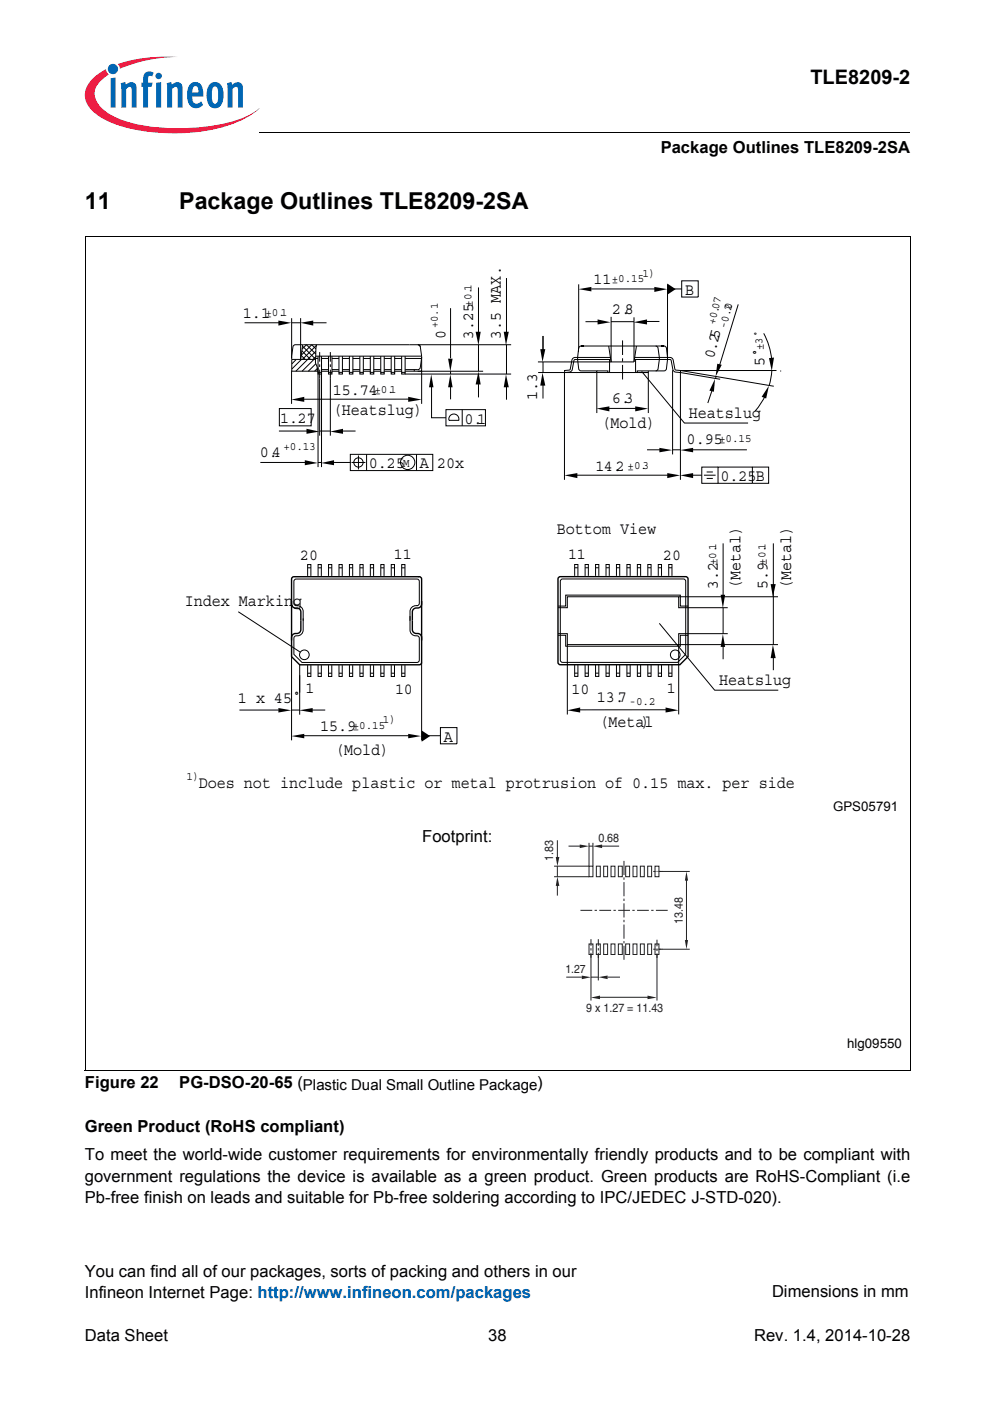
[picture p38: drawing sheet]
<svg xmlns="http://www.w3.org/2000/svg" width="210mm" height="297mm" viewBox="0 0 210 297" stroke-linecap="round" stroke-linejoin="round" font-family="sans-serif">
<defs><g id="words">
<g font-size="4.9">
<text x="18" y="44.3">11</text>
<text x="38" y="44.3">Package Outlines TLE8209-2SA</text>
</g>
<text font-size="4.2" x="171.8" y="17.8">TLE8209-2</text>
<g font-size="3.5">
<text x="140.1" y="32.5">Package Outlines TLE8209-2SA</text>
<text x="125.9" y="60.3">11</text>
<text x="145.3" y="62.5">B</text>
<text x="51.5" y="67.4">1.1</text>
<text x="94.5" y="71.8" transform="rotate(-90 94.5 71.8)">0</text>
<text x="100.3" y="71.8" transform="rotate(-90 100.3 71.8)">3.25</text>
<text x="106.2" y="71.8" transform="rotate(-90 106.2 71.8)">3.5 MAX.</text>
<text x="129.8" y="66.5">2.8</text>
<text x="151.3" y="76.2" transform="rotate(-76 151.3 76.2)">0.25</text>
<text x="162.1" y="77.6" transform="rotate(-90 162.1 77.6)">5˚</text>
<text x="70.6" y="83.7">15.74</text>
<text x="59.4" y="89.6">1.27</text>
<text x="70.5" y="88">(Heatslug)</text>
<text x="98.5" y="89.8">0.1</text>
<text x="113.9" y="84.7" transform="rotate(-90 113.9 84.7)">1.3</text>
<text x="129.8" y="85.5">6.3</text>
<text x="146.1" y="88.6">Heatslug</text>
<text x="127.5" y="90.8">(Mold)</text>
<text x="145.6" y="94.1">0.95</text>
<text x="55.1" y="97">0.4</text>
<text x="78.2" y="99.3">0.25</text>
<text x="89" y="99.3">A</text>
<text x="92.7" y="99.3">20x</text>
<text x="126.2" y="99.8">14.2</text>
<text x="152.7" y="102">0.25</text>
<text x="160.3" y="102">B</text>
<text x="118.1" y="113.2">Bottom View</text>
<text x="63.6" y="118.7">20</text>
<text x="83.5" y="118.5">11</text>
<text x="120.4" y="118.5">11</text>
<text x="140.6" y="118.7">20</text>
<text x="152.2" y="125" transform="rotate(-90 152.2 125)">3.2</text>
<text x="157" y="124.9" transform="rotate(-90 157 124.9)">(Metal)</text>
<text x="162.7" y="124.9" transform="rotate(-90 162.7 124.9)">5.9</text>
<text x="167.8" y="125" transform="rotate(-90 167.8 125)">(Metal)</text>
<text x="39.2" y="128.5">Index Marking</text>
<text x="50.5" y="149.1">1 x 45˚</text>
<text x="64.8" y="147">1</text>
<text x="83.8" y="147.1">10</text>
<text x="121.2" y="147.1">10</text>
<text x="126.6" y="148.9">13.7</text>
<text x="141.4" y="147">1</text>
<text x="152.5" y="145.2">Heatslug</text>
<text x="67.9" y="155">15.9</text>
<text x="127.1" y="154.2">(Metal</text>
<text x="136" y="154.2">)</text>
<text x="71" y="160.1">(Mold)</text>
<text x="94.1" y="157.2">A</text>
<text x="42.1" y="167.1">Does not include plastic or metal protrusion of 0.15 max. per side</text>
<text x="89.5" y="178.4">Footprint:</text>
<text x="18" y="230.8">Figure 22</text>
<text x="38" y="230.8">PG-DSO-20-65 (Plastic Dual Small Outline Package)</text>
<text x="18" y="240">Green Product (RoHS compliant)</text>
<text x="18" y="246">To meet the world-wide customer requirements for environmentally friendly products and to be compliant with</text>
<text x="18" y="250.5">government regulations the device is available as a green product. Green products are RoHS-Compliant (i.e</text>
<text x="18" y="255.1">Pb-free finish on leads and suitable for Pb-free soldering according to IPC/JEDEC J-STD-020).</text>
<text x="18" y="270.7">You can find all of our packages, sorts of packing and others in our</text>
<text x="18" y="275.3">Infineon Internet Page: http://www.infineon.com/packages</text>
<text x="163.7" y="275.1">Dimensions in mm</text>
<text x="18" y="284.4">Data Sheet</text>
<text x="103.5" y="284.4">38</text>
<text x="159.9" y="284.4">Rev. 1.4, 2014-10-28</text>
</g>
<g font-size="2.8">
<text x="176.6" y="171.9">GPS05791</text>
<text x="179.6" y="222.1">hlg09550</text>
</g>
<g font-size="2.6">
<text x="100" y="65" transform="rotate(-90 100 65)">±0.1</text>
<text x="154.9" y="65.9" transform="rotate(-76 154.9 65.9)">2</text>
<text x="151.5" y="68.9" transform="rotate(-76 151.5 68.9)">+0.07</text>
<text x="154" y="69.7" transform="rotate(-76 154 69.7)">-0.0</text>
<text x="161.7" y="74.2" transform="rotate(-90 161.7 74.2)">±3˚</text>
<text x="151.8" y="119.9" transform="rotate(-90 151.8 119.9)">±0.1</text>
<text x="162.3" y="119.8" transform="rotate(-90 162.3 119.8)">±0.1</text>
</g>
<g font-size="2.5">
<text x="129.7" y="59.8">±0.15</text>
<text x="136.2" y="58.6">1)</text>
<text x="56.3" y="67.1">±0.1</text>
<text x="92.8" y="69.6" transform="rotate(-90 92.8 69.6)">+0.1</text>
<text x="79.4" y="83.3">±0.1</text>
<text x="60.1" y="95.3">+0.13</text>
<text x="152.5" y="93.8">±0.15</text>
<text x="85.5" y="99">M</text>
<text x="133.1" y="99.4">±0.3</text>
<text x="133.5" y="149.5">-0.2</text>
<text x="74.8" y="154.6">±0.15</text>
<text x="81.2" y="153.3">1)</text>
<text x="39.5" y="165.4">1)</text>
</g>
<g font-size="2.5" fill="#231f20">
<text x="126.9" y="178.5">0.68</text>
<text x="117.3" y="182.5" transform="rotate(-90 117.3 182.5)">1.83</text>
<text x="144.8" y="195.8" transform="rotate(-90 144.8 195.8)">13.48</text>
<text x="119.9" y="206.3">1.27</text>
<text x="124.3" y="214.5">9 x 1.27 = 11.43</text>
</g>
</g></defs>
<circle cx="24" cy="14.6" r="1.09" fill="#0166b3"/>
<g fill="#ed1a40">
<path d="M25 13.6l.8-.3a32.5 32.5 0 0 1 12-1.2 31.8 31.8 0 0 0-11.7 2.2l-.7 .3z"/>
<path d="M19.4 16.9a11.2 11.2 0 0 1 3.1-2.2l.1 .6 .5 .5a5 5 0 0 0-3 4.3 6 6 0 0 0 3.4 4.2 31.6 31.6 0 0 0 15.9 2.9 31.7 31.7 0 0 0 14-3.1l1.6-1.2a17.5 17.5 0 0 1-8.9 4.4 41.1 41.1 0 0 1-22.7-1.4 9.4 9.4 0 0 1-5.1-4.1 4.3 4.3 0 0 1 1.1-4.9z"/>
</g>
<g fill="#0166b3">
<path d="M23.5 16.6l1-.2v6.4h-1z"/>
<path d="M25.6 17.6l.9-.2 .2 .6a1.22 1.22 0 0 1 1.4-.6 1.22 1.22 0 0 1 .9 1.4v4h-1.1v-4.1a.42 .42 0 0 0-.6-.2l-.6 .4v3.9h-1z"/>
<path d="M30.8 15.4l.8-.3 .8 .2 .2 .1-.3 .8-.2-.1a.47 .47 0 0 0-.7 .3v1.1h.9l-.1 .9h-.8v4.4h-1.1v-4.4h-.3v-.9h.3v-.7a1.77 1.77 0 0 1 .5-1.4z"/>
<path d="M35.3 17.6l1-.2 .1 .6a1.22 1.22 0 0 1 1.5-.6 1.22 1.22 0 0 1 .8 1.4v4h-1l-.1-4.1a.42 .42 0 0 0-.6-.2l-.5 .4v3.9h-1z"/>
<path d="M48.1 17.6l1-.2 .1 .6a1.22 1.22 0 0 1 1.5-.6 1.22 1.22 0 0 1 .8 1.4v4h-1l-.1-4.1a.41 .41 0 0 0-.6-.2l-.5 .4v3.9h-1z"/>
<path d="M33 16.1a.68 .68 0 0 1 1.3 0 .68 .68 0 0 1-1.3 0zM33.1 17.6l1.1-.2v5.4h-1.1z"/>
<path d="M40.4 17.8a1.59 1.59 0 0 1 1.8-.2 1.59 1.59 0 0 1 .8 1.5l.1 1.4h-2.3a1.09 1.09 0 0 0 .2 1.1 1.09 1.09 0 0 0 1.2 .3l.4-.4 .4 .7a1.88 1.88 0 0 1-2.1 .6 1.88 1.88 0 0 1-1.2-1.9v-1.7l.3-.8zM41 18.5l-.2 1.1h1.3l-.1-.7a.58 .58 0 0 0-.3-.6 .58 .58 0 0 0-.7 .2z"/>
<path d="M44.6 17.7a1.76 1.76 0 0 1 2 0 1.76 1.76 0 0 1 .8 1.7v1.3a1.96 1.96 0 0 1-2.4 2.2 2.94 2.94 0 0 1-1.2-3.3 2.79 2.79 0 0 1 .8-1.9zM45.2 18.5a4.3 4.3 0 0 0 .1 3.4l.3 .1a1.54 1.54 0 0 0 .7-1.9v-.4a1.19 1.19 0 0 0-.7-1.4z"/>
</g>
<path d="M55 28v.1z" fill="#000"/>
<path d="M55 28h137.9" fill="none" stroke="#000" stroke-width=".21"/>
<path d="M18 29h46v5h-46z" fill="#fff"/>
<g fill="#000">
<path d="M59 68l2.8 .4-2.8 .6zM63.7 68.4l2.7-.4v1zM91.4 79.4l.5 2.7h-.9zM95.5 79.4l.5 2.7h-1zM95 76h1l-.5 2.8zM101.4 78.8l.5 2.7h-1.1zM100.8 70.3h1.1l-.5 2.9zM107.3 79.4l.6 2.7h-1.1zM106.8 70.3h1.1l-.6 2.9zM115 79l.6 2.8h-1.1zM114.5 74h1.1l-.6 2.8zM122.6 61.3l2.8-.5v1z"/>
<path d="M126.7 67.7l2.7 .6-2.7 .5zM134.3 68.3l2.9-.6v1.1zM138.7 60.8l2.8 .5-2.8 .6zM141.5 60.1l1.8 1.2-1.8 1.2zM152.1 77.1l.9 .3-1.3 2.5zM163 75.9l1.1-.1-.5 2.9zM61.8 84.7l2.7-.6v1.1zM64.6 97.6l2.8 .6-2.8 .4zM65 90.9l2.7 .6-2.7 .5zM68.1 98.2l2.7-.6v1zM70 91.5l2.7-.6v1.1zM86.5 84.1l2.9 .6-2.9 .5z"/>
<path d="M126.5 86.6l2.7-.4v1zM134.7 86.2l2.7 .4-2.7 .6zM139.8 95l2.7 .4-2.7 .5zM144.2 95.4l2.8-.4v.9zM151.6 80.3l-.2 2.8-1-.3zM163 81.8l-.6 2.7-.9-.4zM119.7 100.8l2.7-.5v1.1zM141.5 100.3l2.7 .5-2.7 .6zM144.2 100.8l2.8-.5v1.1zM153.3 134.4l.4 2.8h-.9zM152.8 126.1h.9l-.4 2.9zM163.4 123.8h1.1l-.6 2.8z"/>
<path d="M163.9 136.7l.6 2.8h-1.1zM59 150.1l2.8 .5-2.8 .5zM61.8 156.1l2.7-.5v.9zM63.4 150.6l2.9-.5v1zM86.5 155.6l2.8 .5-2.8 .4zM89.4 154.9l1.8 1.2-1.8 1.2zM120.3 150.6l2.7-.6v1.1zM141.1 150l2.8 .6-2.8 .5z"/>
</g>
<g fill="none" stroke="#000" stroke-width=".21">
<path d="M107.4 58.9v12.1M144.5 59.5h3.5v3.5h-3.5zM51.9 68.4h7.7M61.8 78.6v7M61.8 67.5v8.4M61.9 76.2v2.5h5.5M61.9 76.2h5M61.9 68.4h1.8M62.8 76.3l-.9 .8M63.7 67.5v8.7l.5-3.1M63.9 75.4l.8 .8M63.9 76.2l-2 2"/>
<path d="M64 74.4l1.8 1.8M64 74l1-.9 2 2M64.1 73.4l2.8 2.8M64.2 73.1h24.4l.4 .2 .1 .2 .3 2M64.2 73.1h-1.6l-.4 .2-.4 2.2 .1 .7M65.6 68.4h3.6M66.6 76.2l-2.6 2.5M66.9 75.5h22.5M66.9 76h.5M66.9 75.6l-.5 .6M66.9 77.1l-1.5 1.6M67 74.5l-4.3 4.2"/>
<path d="M67 74l-.9-.9-2.2 2.2M67.1 73.2l-3 3M67.1 73.1l-.2 2.3a2.8 2.8 0 0 0 .3 2.3v1M67.3 78.1l-.6 .6M67.4 79v.3h.8v-.3M67.4 75.5v3.5h.8v-3.5M67.4 78v21M68.2 78.4h1.4M68.2 78.7h1.4M68.2 76h1.4M68.2 77.9v21.1M69.6 79v.3h.8v-.3"/>
<path d="M69.6 75.5v3.5h.8v-3.5M70.4 78.4h1.5M70.4 78.7h1.5M70.4 76h1.5M71.9 79v.3h.7v-.3M71.9 75.5v3.5h.7v-3.5M72.6 78.4h1.5M72.6 78.7h1.5M72.6 76h1.5M74.1 79v.3h.7v-.3M74.1 75.5v3.5h.7v-3.5M74.8 78.4h1.5"/>
<path d="M74.8 78.7h1.5M74.8 76h1.5M76.3 79v.3h.7v-.3M76.3 75.5v3.5h.7v-3.5M77 78.4h1.5M77 78.7h1.5M77 76h1.5M78.5 75.5v3.5h.7v-3.5M78.5 79v.3h.8v-.3M79.2 78.4h1.5M79.2 78.7h1.5M79.2 76h1.5"/>
<path d="M80.7 75.5v3.5h.8v-3.5M80.7 79v.3h.8v-.3M81.5 78.4h1.4M81.5 78.7h1.4M81.5 76h1.4M82.9 75.5v3.5h.8v-3.5M82.9 79v.3h.8v-.3M83.7 78.4h1.5M83.7 78.7h1.5M83.7 76h1.5M85.2 75.5v3.5h.7v-3.5M85.2 79v.3h.7v-.3"/>
<path d="M85.9 79.3h22.5M85.9 76h3.5M87.8 78.4v.3M88.6 78.7h13.8M89.1 77.9l-.3 .4-.2 .1h-2.7M89.4 76l-.3 2M89.4 75.5v.4M89.4 78.7v6.9M89.4 75.7v3h-3.5M95.5 78.7v.6M95.5 65.3v10.7M101.4 73.1v5.6"/>
<path d="M101.4 60.9v10.1M107.4 73.1v6.2M108.4 73.1h-19.8l.4 .2 .1 .2M114.1 79h12.4v8.6M115.1 71.2v3.2M115.1 76.7v2.3M119.7 79v22.7M122.7 60.3v13.5M124.1 68.2h3M125.4 61.3h13.8M126.5 78.6h2.4v.4M129.1 73.4l.5 3.3h4.8"/>
<path d="M129.2 76.2v2.8M129.5 75.8h-7.6a.69 .69 0 0 0-.6 .6l-.5 2-1.1 .2v.4l1-.1 .5-.3 .5-2.2 .2-.2h7.5M129.5 68.2h4.9M129.6 67.2v9.5h-15.5M134.4 67.3v9.4M134.6 75.8h6.9v.4h-7M134.8 76.2v2.8M134.9 73.4l-.5 3.3M136 78.7l9.1 11h13.5M136.9 68.2h2.9M137.5 79v8.6M137.5 78.6v.4h-.4"/>
<path d="M139 73.4l.4 .2a8.1 8.1 0 0 1 0 4.8l-.4 .2M140.2 73.4h.6h-17.6h.6h-.8l-.3 .4a9.6 9.6 0 0 0 .1 4.6l.4 .2h3.3v.4h10.6h-1.5M140.8 73.4h.2l.3 .4 .2 2M141.5 60.3v15.5M141.5 75.8a.91 .91 0 0 1 1.2 .6l.5 2 1.1 .2v.4l-1-.1-.5-.3-.5-2.2-.2-.2h-.6l-.2 2-.3 .4h-5.9v.4M142.5 61.3h2M142.6 78.5v17.8M151.8 79.8l-.1 .4M156.5 64.5l-4 13.1M161.9 70.7a14.6 14.6 0 0 1 1.7 5.5M163.6 78.6l-.5 3.1M164.6 78.6h-20.3l19.8 3.3"/>
<path d="M165.4 78.7h.1M55.2 98.1h10.2M59.1 91.4h6.7M59.2 86.6h6.8v3.7h-6.8zM67.4 98.1h.8M67.8 80.3v12.1M67.8 91.4h2.2M69.9 98.1h4.4M70 80.3v12.1M72.2 91.4h3.2M74.3 96.3h17.5v3.5h-17.5zM74.5 98.1h3"/>
<path d="M76 96.6v2.9M77.7 96.3v3.5M87 84.6h-22.7M88.3 96.3v3.5M91.5 80.8v7.8h3.1M94.6 86.9h8.3v3.4h-8.3zM95.4 88.2a1.07 1.07 0 0 1 1.3-.3 1.07 1.07 0 0 1 .6 1.2h-2.1zM95.5 81.7v3M98 86.9v3.4M101.4 81.4v2.9M107.4 81.6v3.1M115.1 81.1v3.4"/>
<path d="M128.6 86.6h6.4M137.2 95.4h2.9M142.6 95.4h1.7M146.7 95.4h11.7M151.3 81.7l-1.2 3.8M152.2 99h-3.4v3.5h3.4M152.2 99h7.3v3.5h-7.3zM152.7 80.4l-8.4-1.4v22.7M159.5 99h3.5v3.5h-3.5M162.3 83.7l-.8 1.5-1.4 1.9M121.8 100.8h20.1M146.8 100.8h2"/>
<path d="M149.3 100.8h2.4M149.8 101.4h1.3M149.8 100.1h1.3M153.3 115.2v11.6M164 115.2v21.5M50.5 129.7l13.2 8.6M61.8 136.8v20.2M64.3 131.6v-2a1.23 1.23 0 0 0-1.3-1.2 .56 .56 0 0 1-.7-.5v-4.6l.3-.5h.2h25.6h.3l.2 .5v4.6l-.2 .5a1.5 1.5 0 0 0-1.8 1.2v2M65.2 122.1v-2.4h.7v2.4M65.2 120.4h.7M67.4 122.1v-2.4h.7v2.4M67.4 120.4h.7"/>
<path d="M69.7 122.1v-2.4h.6v2.4M69.7 120.4h.6M71.9 122.1v-2.4h.7v2.4M71.9 120.4h.7M74.1 122.1v-2.4h.7v2.4M74.1 120.4h.7M76.3 122.1v-2.4h.7v2.4M76.3 120.4h.7M78.5 122.1v-2.4h.7v2.4M78.5 120.4h.7M80.7 122.1v-2.4h.7v2.4M80.7 120.4h.7"/>
<path d="M83 122.1v-2.4h.6v2.4M83 120.4h.6M85.2 122.1v-2.4h.7v2.4M85.2 120.4h.7M86.9 130.6v3a1.43 1.43 0 0 0 1.8 1.3l.2 .4v4.7l-.2 .4-.3 .1h-24.4l-1.7-1.8v-3.4a.56 .56 0 0 1 .7-.5 1.23 1.23 0 0 0 1.3-1.2v-2.5M118.3 128.5h1.6v-2.3h24.3v2.3h1.7M118.3 134.7h1.6v2.3h24.3v-2.3h1.7M118.9 123l.4-.2h25.8l.3 .4v15.5l-1.7 1.7h-24.7l-.2-.5zM120.3 136.7v14.8M121.8 122.1v-2.4h.7v2.4M121.8 120.4h.7M124.1 122.1v-2.4h.6v2.4"/>
<path d="M124.1 120.4h.6M126.3 122.1v-2.4h.7v2.4M126.3 120.4h.7M128.5 122.1v-2.4h.7v2.4M128.5 120.4h.7M130.7 122.1v-2.4h.7v2.4M130.7 120.4h.7M132.9 122.1v-2.4h.7v2.4M132.9 120.4h.7M135.1 122.1v-2.4h.7v2.4M135.1 120.4h.7M137.4 122.1v-2.4h.6v2.4"/>
<path d="M137.4 120.4h.6M139.6 122.1v-2.4h.7v2.4M139.6 120.4h.7M139.8 132.2l11.7 14.1h13.5M141.8 122.1v-2.4h.7v2.4M141.8 120.4h.7M143.9 126.5h21.1M153.3 128.8v5.5M153.3 136.1v3.7M154.3 134.3h-10.4v2.4h-23.6v-2.4h-2M154.3 128.8h-10.4v-2.3h-23.6v2.3h-2M164 138.4v3.7"/>
<path d="M165 136.7h-21.1v14.8M50.8 150.5h8.3M61.8 150.5h1.7M63.5 140.9v10.6M64.3 156h22.7M65.2 141v2.4h.7v-2.4M65.2 142.7h.7M66 150.5h3M67.4 141v2.4h.7v-2.4M67.4 142.7h.7M69.7 141v2.4h.6v-2.4M69.7 142.7h.6"/>
<path d="M71.9 141v2.4h.7v-2.4M71.9 142.7h.7M74.1 141v2.4h.7v-2.4M74.1 142.7h.7M76.3 141v2.4h.7v-2.4M76.3 142.7h.7M78.5 141v2.4h.7v-2.4M78.5 142.7h.7M80.7 141v2.4h.7v-2.4M80.7 142.7h.7M83 141v2.4h.6v-2.4M83 142.7h.6"/>
<path d="M85.2 141v2.4h.7v-2.4M85.2 142.7h.7M89.4 140.5v16.5M90.4 156h3M93.4 154.3h3.5v3.4h-3.5zM121.8 141v2.4h.7v-2.4M121.8 142.7h.7M124.1 141v2.4h.6v-2.4M124.1 142.7h.6M126.3 141v2.4h.7v-2.4M126.3 142.7h.7M128.5 141v2.4h.7v-2.4"/>
<path d="M128.5 142.7h.7M130.7 141v2.4h.7v-2.4M130.7 142.7h.7M132.9 141v2.4h.7v-2.4M132.9 142.7h.7M135.1 141v2.4h.7v-2.4M135.1 142.7h.7M137.4 141v2.4h.6v-2.4M137.4 142.7h.6M139.6 141v2.4h.7v-2.4M139.6 142.7h.7M141.8 141v2.4h.7v-2.4"/>
<path d="M141.8 142.7h.7M141.9 150.5h-19.5"/>
<circle cx="76" cy="98.1" r=".98"/>
<circle cx="86.4" cy="98" r="1.52"/>
<circle cx="64.5" cy="138.8" r="1.02"/>
<circle cx="143.2" cy="138.8" r="1.02"/>
</g>
<path d="M61.8 127.4a1.14 1.14 0 0 0 .5 1.4l.4 .1a.91 .91 0 0 1 1.1 .8v3.8a.89 .89 0 0 1-1.1 .8 .84 .84 0 0 0-.9 .8v.7M61.9 122.5l.4-.2h26.9l.2 .5-.1 17.9-.4 .2h-25.4l-1.7-1.7zM89.4 127.4a1.14 1.14 0 0 1-.5 1.4l-.3 .1a.91 .91 0 0 0-1.2 .8v3.8a.89 .89 0 0 0 1.2 .8 .84 .84 0 0 1 .8 .8v.7M118.4 122.5l.4-.2h26.8l.3 .5v16.4l-1.7 1.7h-25.7l-.2-.5z" fill="none" stroke="#000" stroke-width=".3"/>
<path d="M67.8 74.6v5.7M70 74.6v5.7" fill="none" stroke="#000" stroke-width=".21" stroke-dasharray="2 .6 .6 .6" stroke-linecap="butt"/>
<path d="M132 80.5v-8.6" fill="none" stroke="#000" stroke-width=".21" stroke-dasharray="3.1 .7 .7 .7" stroke-linecap="butt"/>
<g fill="#231f20">
<path d="M118.2 185.9l.4 1.9h-.8z"/>
<path d="M117.8 181.7h.8l-.4 1.9z"/>
<path d="M123.4 206.8l1.9 .4-1.9 .4z"/>
<path d="M126.9 207.2l1.9-.4v.8z"/>
</g>
<g fill="none" stroke="#231f20" stroke-width=".21">
<path d="M124.9 183.6h.8v2.3h-.8zM126.4 183.6h.9v2.3h-.9zM128 183.6h.8v2.3h-.8zM129.5 183.6h.9v2.3h-.9zM131.1 183.6h.8v2.3h-.8zM132.7 183.6h.8v2.3h-.8zM134.2 183.6h.8v2.3h-.8zM135.8 183.6h.8v2.3h-.8zM137.3 183.6h.9v2.3h-.9zM138.9 183.6h.8v2.3h-.8zM124.9 200.1h.8v2.3h-.8zM126.4 200.1h.9v2.3h-.9z"/>
<path d="M128 200.1h.8v2.3h-.8zM129.5 200.1h.9v2.3h-.9zM131.1 200.1h.8v2.3h-.8zM132.7 200.1h.8v2.3h-.8zM134.2 200.1h.8v2.3h-.8zM135.8 200.1h.8v2.3h-.8zM137.3 200.1h.9v2.3h-.9zM138.9 200.1h.8v2.3h-.8z"/>
</g>
<g fill="#231f20">
<path d="M145.2 199.3h.7l-.4 2z"/>
<path d="M145.5 184.8l.4 1.9h-.7z"/>
</g>
<path d="M138.5 184.8h1.9M138.5 201.3h1.9" fill="none" stroke="#231f20" stroke-width=".21" stroke-dasharray=".5 .2 .2 .2" stroke-linecap="butt"/>
<path d="M141.6 193h-18.6" fill="none" stroke="#231f20" stroke-width=".21" stroke-dasharray="2.5 .5 .5 .5" stroke-linecap="butt"/>
<path d="M132.3 182.5v21" fill="none" stroke="#231f20" stroke-width=".21" stroke-dasharray="3 .5 .5 .5" stroke-linecap="butt"/>
<g fill="none" stroke="#231f20" stroke-width=".21">
<path d="M118.2 178.2v4.2M120.5 179.4h2.6M124.9 179.4h.8M124.9 178.7v4.9h-7.4M125.7 178.7v4.9M127.5 179.4h3.8M117.5 185.9h7.4M118.2 187.4v2.5M118.2 183.6v2.3M145.5 185.5v15M120.1 207.2h3.3M126.7 211.4h11.2"/>
<path d="M126.9 202.4v5.5M128.8 207.2h2.7"/>
</g>
<path d="M125.3 199.1v4M126.9 199.1v4M139.3 199.2v3.9" fill="none" stroke="#231f20" stroke-width=".21" stroke-dasharray="1.4 .5 .5 .5" stroke-linecap="butt"/>
<g fill="#231f20">
<path d="M125.7 179.4l2-.3v.7z"/>
<path d="M122.9 179.1l2 .3-2 .4z"/>
</g>
<path d="M139.7 184.8h6.5M125.3 207.2h1.6M139.7 201.3h6.5" fill="none" stroke="#231f20" stroke-width=".21"/>
<path d="M137.3 211.1l1.9 .4-1.9 .3z" fill="#231f20"/>
<path d="M125.3 202.4v9.7M139.3 202.4v9.7" fill="none" stroke="#231f20" stroke-width=".21"/>
<path d="M125.3 211.5l1.9-.4v.7z" fill="#231f20"/>
<path d="M18 50.2h175M18 50.2v176.8M192.9 50.2v176.8M18 227h174.9" fill="none" stroke="#000" stroke-width=".21"/>
<g fill="#fff">
<path d="M18 268.3h111.2v8h-111.2z"/>
<path d="M162.3 272.7h29.6v3.3h-29.6z"/>
</g>
<use href="#words"/>
</svg>
